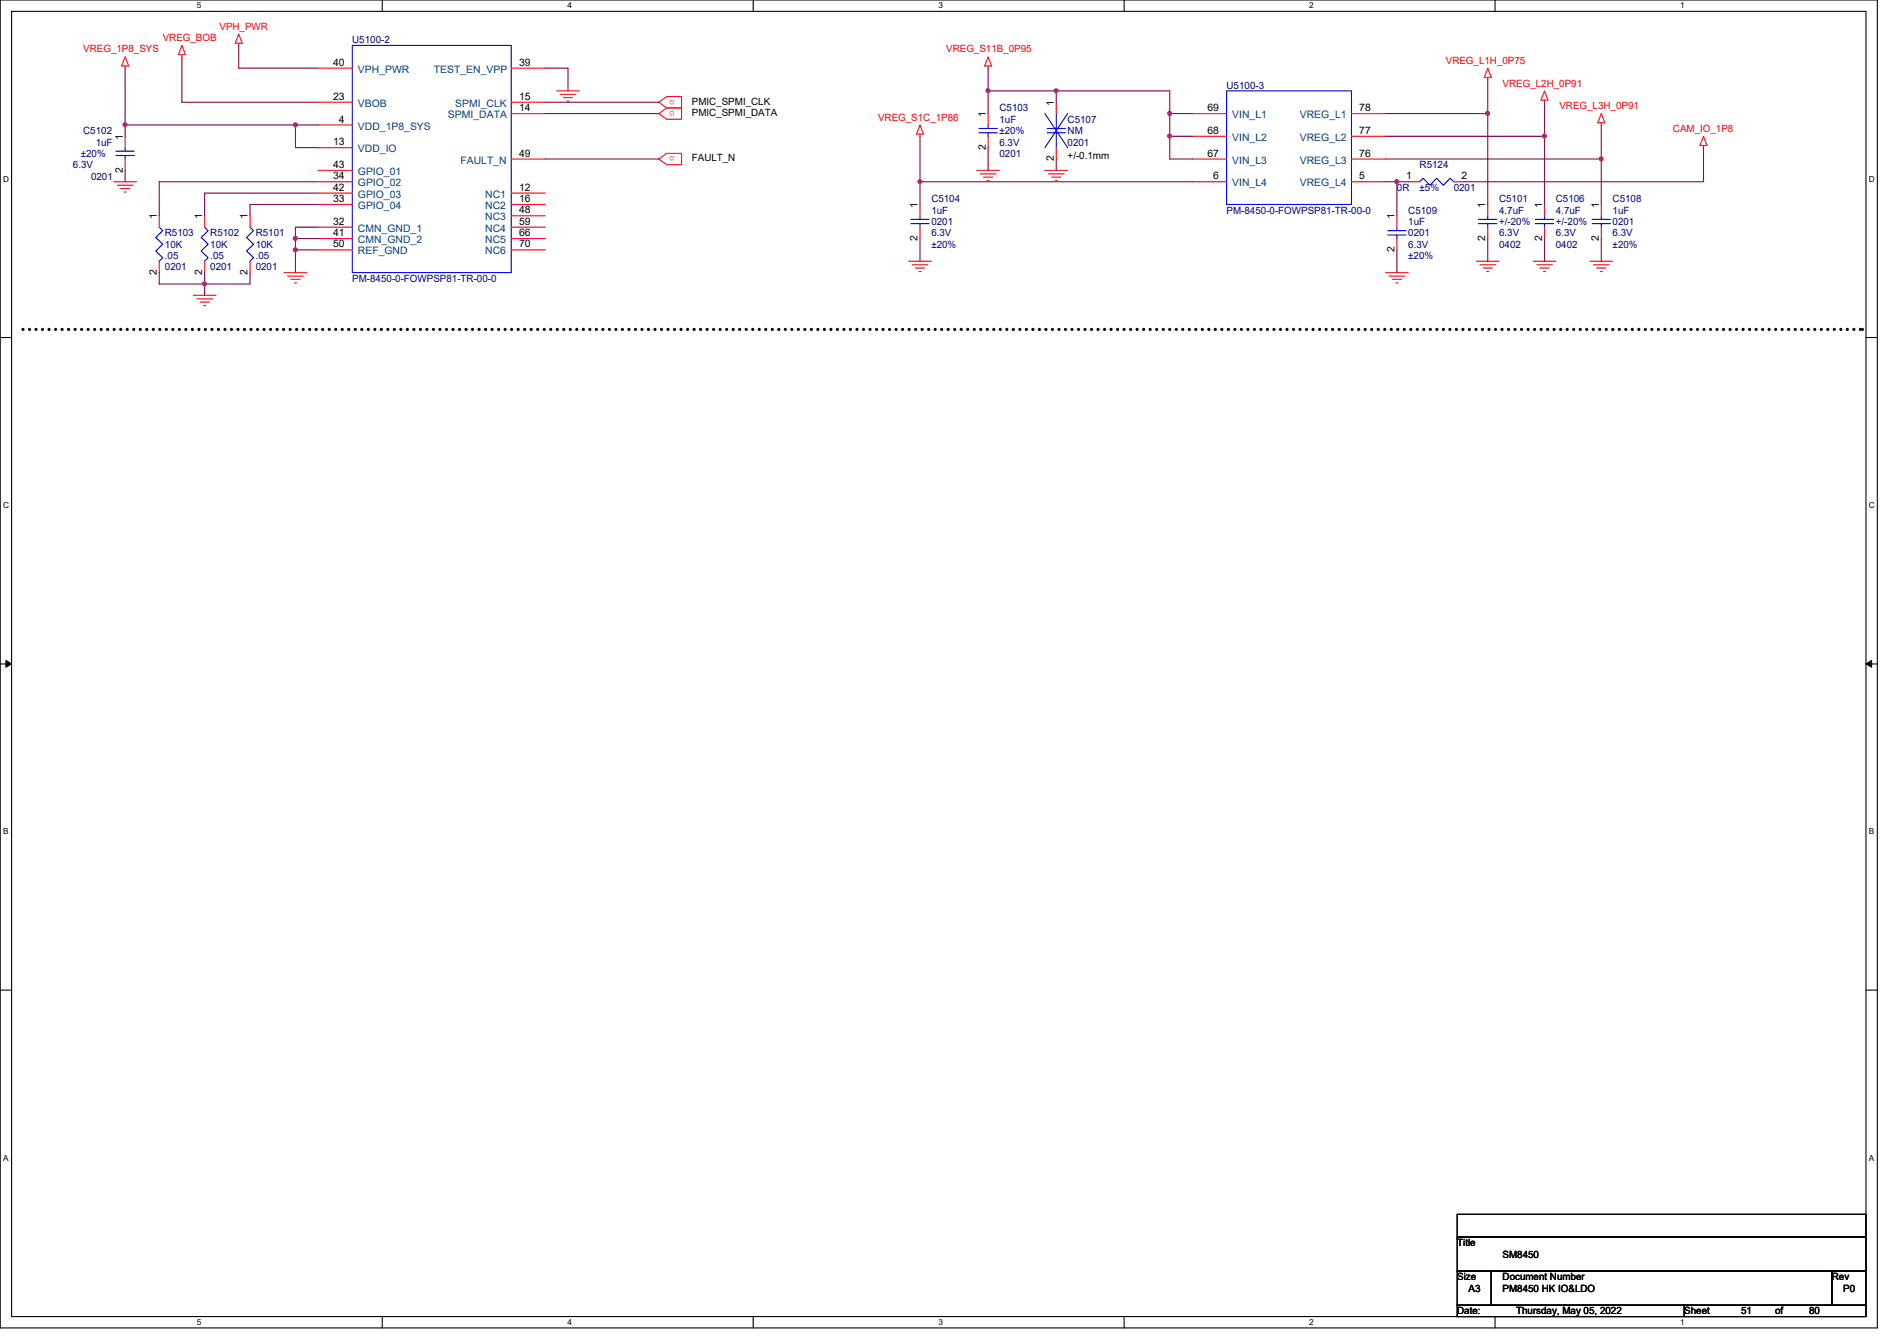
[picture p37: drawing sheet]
<svg xmlns="http://www.w3.org/2000/svg" width="297mm" height="210mm" viewBox="0 0 297 210" stroke-linecap="round" stroke-linejoin="round" font-family="sans-serif">
<defs><g id="words">
<g font-size="1.6" fill="#f00">
<text x="34.4" y="4.7">VPH_PWR</text>
<text x="13" y="8.2">VREG_1P8_SYS</text>
<text x="25.5" y="6.4">VREG_BOB</text>
<text x="148.2" y="8.2">VREG_S11B_0P95</text>
<text x="226.4" y="10">VREG_L1H_0P75</text>
<text x="105.7" y="15.6" transform="rotate(180 105.7 15.6)">o</text>
<text x="105.7" y="17.4" transform="rotate(180 105.7 17.4)">o</text>
<text x="235.3" y="13.5">VREG_L2H_0P91</text>
<text x="244.2" y="17.1">VREG_L3H_0P91</text>
<text x="137.5" y="18.9">VREG_S1C_1P86</text>
<text x="262" y="20.7">CAM_IO_1P8</text>
<text x="105.7" y="24.5" transform="rotate(180 105.7 24.5)">o</text>
</g>
<g font-size="1.6">
<text x="52.2" y="10.3">40</text>
<text x="81.3" y="10.3">39</text>
<text x="52.2" y="15.6">23</text>
<text x="81.3" y="15.6">15</text>
<text x="81.3" y="17.4">14</text>
<text x="108.3" y="16.4">PMIC_SPMI_CLK</text>
<text x="165" y="16.6" transform="rotate(-90 165 16.6)">1</text>
<text x="189.1" y="17.4">69</text>
<text x="212.8" y="17.4">78</text>
<text x="19.2" y="21.9" transform="rotate(-90 19.2 21.9)">1</text>
<text x="52.2" y="22.7">13</text>
<text x="53" y="19.2">4</text>
<text x="108.3" y="18.2">PMIC_SPMI_DATA</text>
<text x="154.3" y="23.5" transform="rotate(-90 154.3 23.5)">2</text>
<text x="154.3" y="18.3" transform="rotate(-90 154.3 18.3)">1</text>
<text x="189.1" y="21">68</text>
<text x="212.8" y="21">77</text>
<text x="19.2" y="27" transform="rotate(-90 19.2 27)">2</text>
<text x="52.2" y="26.3">43</text>
<text x="52.2" y="28.1">34</text>
<text x="52.2" y="29.8">42</text>
<text x="81.3" y="29.8">12</text>
<text x="81.3" y="24.5">49</text>
<text x="108.3" y="25.3">FAULT_N</text>
<text x="165" y="25.2" transform="rotate(-90 165 25.2)">2</text>
<text x="167.2" y="24.9">+/-0.1mm</text>
<text x="189.1" y="24.5">67</text>
<text x="189.9" y="28.1">6</text>
<text x="212.8" y="24.5">76</text>
<text x="212.8" y="28.1">5</text>
<text x="220.2" y="28.1">1</text>
<text x="228.9" y="28.1">2</text>
<text x="24.6" y="34.3" transform="rotate(-90 24.6 34.3)">1</text>
<text x="31.7" y="34.3" transform="rotate(-90 31.7 34.3)">1</text>
<text x="38.8" y="34.3" transform="rotate(-90 38.8 34.3)">1</text>
<text x="52.2" y="31.6">33</text>
<text x="52.2" y="35.2">32</text>
<text x="81.3" y="31.6">16</text>
<text x="81.3" y="33.4">48</text>
<text x="81.3" y="35.2">59</text>
<text x="143.7" y="32.6" transform="rotate(-90 143.7 32.6)">1</text>
<text x="218.4" y="34.3" transform="rotate(-90 218.4 34.3)">1</text>
<text x="232.6" y="32.6" transform="rotate(-90 232.6 32.6)">1</text>
<text x="241.5" y="32.6" transform="rotate(-90 241.5 32.6)">1</text>
<text x="250.4" y="32.6" transform="rotate(-90 250.4 32.6)">1</text>
<text x="52.2" y="37">41</text>
<text x="52.2" y="38.7">50</text>
<text x="81.3" y="37">66</text>
<text x="81.3" y="38.7">70</text>
<text x="143.7" y="37.7" transform="rotate(-90 143.7 37.7)">2</text>
<text x="218.4" y="39.5" transform="rotate(-90 218.4 39.5)">2</text>
<text x="232.6" y="37.7" transform="rotate(-90 232.6 37.7)">2</text>
<text x="241.5" y="37.7" transform="rotate(-90 241.5 37.7)">2</text>
<text x="250.4" y="37.7" transform="rotate(-90 250.4 37.7)">2</text>
<text x="24.6" y="43" transform="rotate(-90 24.6 43)">2</text>
<text x="31.7" y="43" transform="rotate(-90 31.7 43)">2</text>
<text x="38.8" y="43" transform="rotate(-90 38.8 43)">2</text>
<text x="228.2" y="195.1">Title</text>
<text x="235.3" y="196.8">SM8450</text>
<text x="228.2" y="200.4">Size</text>
<text x="230" y="202.2">A3</text>
<text x="235.3" y="200.4">Document Number</text>
<text x="235.3" y="202.2">PM8450 HK IO&amp;LDO</text>
<text x="286.8" y="200.4">Rev</text>
<text x="288.6" y="202.2">P0</text>
<text x="228.2" y="205.7">Date:</text>
<text x="237.4" y="205.7">Thursday, May 05, 2022</text>
<text x="263.7" y="205.7">Sheet</text>
<text x="272.6" y="205.7">51</text>
<text x="278" y="205.7">of</text>
<text x="283.3" y="205.7">80</text>
</g>
<g font-size="1.6" fill="#000080">
<text x="55.2" y="6.8">U5100-2</text>
<text x="156.5" y="17.4">C5103</text>
<text x="192.1" y="13.9">U5100-3</text>
<text x="13" y="21">C5102</text>
<text x="15" y="22.8">1uF</text>
<text x="156.5" y="19.2">1uF</text>
<text x="156.5" y="22.8">6.3V</text>
<text x="156.5" y="21">±20%</text>
<text x="167.2" y="19.2">C5107</text>
<text x="167.2" y="21">NM</text>
<text x="167.2" y="22.8">0201</text>
<text x="11.4" y="26.3">6.3V</text>
<text x="12.7" y="24.6">±20%</text>
<text x="14.3" y="28.1">0201</text>
<text x="156.5" y="24.6">0201</text>
<text x="218.7" y="29.9">0R</text>
<text x="222.3" y="29.9">±5%</text>
<text x="222.3" y="26.3">R5124</text>
<text x="227.6" y="29.9">0201</text>
<text x="145.8" y="31.7">C5104</text>
<text x="145.8" y="33.4">1uF</text>
<text x="145.8" y="35.2">0201</text>
<text x="192.1" y="33.4">PM-8450-0-FOWPSP81-TR-00-0</text>
<text x="220.5" y="33.4">C5109</text>
<text x="220.5" y="35.2">1uF</text>
<text x="234.7" y="31.7">C5101</text>
<text x="234.7" y="33.4">4.7uF</text>
<text x="234.7" y="35.2">+/-20%</text>
<text x="243.6" y="31.7">C5106</text>
<text x="243.6" y="33.4">4.7uF</text>
<text x="243.6" y="35.2">+/-20%</text>
<text x="252.5" y="31.7">C5108</text>
<text x="252.5" y="33.4">1uF</text>
<text x="252.5" y="35.2">0201</text>
<text x="25.8" y="37">R5103</text>
<text x="25.8" y="38.8">10K</text>
<text x="25.8" y="40.6">.05</text>
<text x="32.9" y="37">R5102</text>
<text x="32.9" y="38.8">10K</text>
<text x="32.9" y="40.6">.05</text>
<text x="40" y="37">R5101</text>
<text x="40" y="38.8">10K</text>
<text x="40" y="40.6">.05</text>
<text x="145.8" y="37">6.3V</text>
<text x="145.8" y="38.8">±20%</text>
<text x="220.5" y="37">0201</text>
<text x="220.5" y="38.8">6.3V</text>
<text x="220.5" y="40.6">±20%</text>
<text x="234.7" y="38.8">0402</text>
<text x="234.7" y="37">6.3V</text>
<text x="243.6" y="38.8">0402</text>
<text x="243.6" y="37">6.3V</text>
<text x="252.5" y="37">6.3V</text>
<text x="252.5" y="38.8">±20%</text>
<text x="25.8" y="42.3">0201</text>
<text x="32.9" y="42.3">0201</text>
<text x="40" y="42.3">0201</text>
<text x="55.2" y="44.1">PM-8450-0-FOWPSP81-TR-00-0</text>
</g>
<g font-size="1.6" fill="#004080">
<text x="56" y="11.4">VPH_PWR</text>
<text x="67.9" y="11.4">TEST_EN_VPP</text>
<text x="56" y="16.7">VBOB</text>
<text x="71.3" y="16.7">SPMI_CLK</text>
<text x="56" y="20.3">VDD_1P8_SYS</text>
<text x="56" y="23.8">VDD_IO</text>
<text x="70.1" y="18.5">SPMI_DATA</text>
<text x="193" y="18.5">VIN_L1</text>
<text x="193" y="22.1">VIN_L2</text>
<text x="203.5" y="18.5">VREG_L1</text>
<text x="203.5" y="22.1">VREG_L2</text>
<text x="56" y="27.4">GPIO_01</text>
<text x="56" y="29.2">GPIO_02</text>
<text x="72.1" y="25.6">FAULT_N</text>
<text x="193" y="25.6">VIN_L3</text>
<text x="193" y="29.2">VIN_L4</text>
<text x="203.5" y="25.6">VREG_L3</text>
<text x="203.5" y="29.2">VREG_L4</text>
<text x="56" y="30.9">GPIO_03</text>
<text x="56" y="32.7">GPIO_04</text>
<text x="76" y="30.9">NC1</text>
<text x="76" y="32.7">NC2</text>
<text x="76" y="34.5">NC3</text>
<text x="56" y="36.3">CMN_GND_1</text>
<text x="56" y="38.1">CMN_GND_2</text>
<text x="56" y="39.8">REF_GND</text>
<text x="76" y="36.3">NC4</text>
<text x="76" y="38.1">NC5</text>
<text x="76" y="39.8">NC6</text>
</g>
<g font-size="1.3">
<text x="30.8" y="1.3">5</text>
<text x="88.9" y="1.3">4</text>
<text x="146.9" y="1.3">3</text>
<text x="205" y="1.3">2</text>
<text x="263.1" y="1.3">1</text>
<text x=".5" y="28.4">D</text>
<text x="292.6" y="28.4">D</text>
<text x=".5" y="79.5">C</text>
<text x="292.6" y="79.5">C</text>
<text x=".5" y="130.6">B</text>
<text x="292.6" y="130.6">B</text>
<text x=".5" y="181.7">A</text>
<text x="292.6" y="181.7">A</text>
<text x="30.8" y="207.4">5</text>
<text x="88.9" y="207.4">4</text>
<text x="146.9" y="207.4">3</text>
<text x="205" y="207.4">2</text>
<text x="263.1" y="207.4">1</text>
</g>
</g></defs>
<path d="M0 0h294v207.9h-294zM1.8 1.8h290.4v204.3h-290.4z" fill="none" stroke="#000" stroke-width=".17"/>
<g fill="#fff">
<path d="M30.8 .2h.7v1.4h-.7z"/>
<path d="M30.8 206.2h.7v1.4h-.7z"/>
</g>
<path d="M59.9 0v1.8M59.9 206.1v1.8" fill="none" stroke="#000" stroke-width=".17"/>
<g fill="#fff">
<path d="M88.9 .2h.6v1.4h-.6z"/>
<path d="M88.9 206.2h.6v1.4h-.6z"/>
</g>
<path d="M117.9 0v1.8M117.9 206.1v1.8" fill="none" stroke="#000" stroke-width=".17"/>
<g fill="#fff">
<path d="M146.9 .2h.7v1.4h-.7z"/>
<path d="M146.9 206.2h.7v1.4h-.7z"/>
</g>
<path d="M176 0v1.8M176 206.1v1.8" fill="none" stroke="#000" stroke-width=".17"/>
<g fill="#fff">
<path d="M205 .2h.7v1.4h-.7z"/>
<path d="M205 206.2h.7v1.4h-.7z"/>
</g>
<path d="M234.1 0v1.8M234.1 206.1v1.8" fill="none" stroke="#000" stroke-width=".17"/>
<g fill="#fff">
<path d="M263.1 .2h.7v1.4h-.7z"/>
<path d="M263.1 206.2h.7v1.4h-.7z"/>
<path d="M.5 27.3h.9v1.4h-.9z"/>
<path d="M292.6 27.3h.9v1.4h-.9z"/>
<path d="M.5 78.4h.9v1.4h-.9z"/>
<path d="M292.6 78.4h.9v1.4h-.9z"/>
</g>
<path d="M0 52.8h1.8M292.2 52.8h1.8" fill="none" stroke="#000" stroke-width=".17"/>
<g fill="#fff">
<path d="M.5 129.5h.8v1.4h-.8z"/>
<path d="M292.6 129.5h.9v1.4h-.9z"/>
</g>
<path d="M0 103.9h1.8M292.2 103.9h1.8" fill="none" stroke="#000" stroke-width=".17"/>
<path d="M.9 103.4l.9 .5-.9 .5zM292.2 103.9l.9-.5v1z" fill="#000"/>
<path d="M.9 103.4l.9 .5-.9 .5zM292.2 103.9l.9-.5v1z" fill="none" stroke="#000" stroke-width=".16"/>
<g fill="#fff">
<path d="M.5 180.5h.8v1.4h-.8z"/>
<path d="M292.6 180.5h.9v1.4h-.9z"/>
</g>
<path d="M0 155h1.8M292.2 155h1.8M228.2 190.1h64v3.5h-64zM228.2 193.6h64v5.4h-64zM228.2 199h5.3v5.3h-5.3zM233.5 199h53.3v5.3h-53.3zM286.8 199h5.4v5.3h-5.4zM228.2 204.3h35.5v1.8h-35.5zM263.7 204.3h28.5v1.8h-28.5z" fill="none" stroke="#000" stroke-width=".17"/>
<path d="M3.6 51.6h288" fill="none" stroke="#000" stroke-width=".51" stroke-dasharray="0 1"/>
<circle cx="291.6" cy="51.6" r=".25" fill="#000" stroke-dasharray="0 1"/>
<g fill="none" stroke="#f00" stroke-width=".17">
<path d="M19.6 10.3v.4M19.6 8.9l.5 1.4h-1.1zM28.5 7.1l.5 1.5h-1.1zM28.5 8.6v.3M37.4 6.8v.3M37.4 5.3l.5 1.5h-1.1zM49.8 10.7h5.4M49.8 16h5.4M49.8 19.6h5.4M80 10.7h5.4M80 16h5.4M80 17.8h5.4"/>
<path d="M87.2 14.2h3.5M87.7 14.8h2.5M88.2 15.3h1.5M88.8 15.8h.3M103.2 16l1.2-.9h2.3v1.8h-2.3zM103.2 17.8l1.2-.9h2.3v1.8h-2.3zM144.1 19.6l.5 1.4h-1.1zM154.7 8.9l.6 1.4h-1.1zM154.7 10.3v.4M154.7 17.8v1.8M165.4 16v1.8M186.7 17.8h5.4"/>
<path d="M211.6 17.8h5.4M233 10.7l.5 1.4h-1.1zM233 12.1v.3M241.8 14.2l.6 1.5h-1.1zM241.8 15.7v.3M250.7 17.8l.6 1.4h-1.1zM250.7 19.2v.4M17.8 28.4h3.6M18.4 29h2.4M18.9 29.5h1.4M19.4 30.1h.4M19.6 21.3v1.8"/>
<path d="M19.6 24.9v1.8M24.9 33.8v1.8M32 33.8v1.8M39.2 33.8v1.8M49.8 23.1h5.4M49.8 26.7h5.4M49.8 28.4h5.4M49.8 30.2h5.4M49.8 32h5.4M49.8 35.6h5.4M49.8 37.3h5.4M49.8 39.1h5.4"/>
<path d="M80 24.9h5.4M80 30.2h5.4M80 32h5.4M80 33.8h5.4M80 35.6h5.4M80 37.3h5.4M80 39.1h5.4M103.2 24.9l1.2-.9h2.3v1.8h-2.3zM144.1 21v.3M144.1 32v1.8M144.1 35.6v1.7M152.9 26.7h3.6"/>
<path d="M153.5 27.2h2.5M154 27.7h1.4M154.6 28.3h.3M154.7 21.3v1.8M163.6 26.7h3.6M164.2 27.2h2.4M164.7 27.7h1.4M165.2 28.3h.4M165.4 23.1v1.8M186.7 21.3h5.4M186.7 24.9h5.4M186.7 28.4h5.4"/>
<path d="M211.6 21.3h5.4M211.6 24.9h5.4M211.6 28.4h5.4M218.7 33.8v1.8M218.7 37.3v1.8M220.5 28.4h1.8M227.6 28.4h1.8M233 32v1.8M233 35.6v1.7M241.8 32v1.8M241.8 35.6v1.7M250.7 32v1.8"/>
<path d="M250.7 35.6v1.7M266.7 21.3l.6 1.5h-1.1zM266.7 22.8v.3M24.9 40.9v1.8M30.3 46.2h3.5M30.8 46.8h2.5M31.3 47.3h1.5M31.9 47.8h.3M32 40.9v1.8M39.2 40.9v1.8M44.5 42.7h3.5M45 43.2h2.5"/>
<path d="M45.5 43.7h1.5M46.1 44.3h.3M142.3 40.9h3.5M142.8 41.4h2.5M143.3 42h1.5M143.9 42.5h.3M217 42.7h3.5M217.5 43.2h2.5M218 43.7h1.5M218.6 44.3h.3M231.2 40.9h3.5M231.7 41.4h2.5"/>
<path d="M232.2 42h1.5M232.8 42.5h.3M240.1 40.9h3.5M240.6 41.4h2.5M241.1 42h1.5M241.7 42.5h.3M249 40.9h3.5M249.5 41.4h2.5M250 42h1.5M250.6 42.5h.3"/>
</g>
<g fill="none" stroke="#00f" stroke-width=".17">
<path d="M55.2 7.1h24.8v35.6h-24.8zM154.7 19.6v.5M163.6 17.8l3.6 5.3M165.4 17.8v2.3M167.2 17.8l-3.6 5.3M192.1 14.2h19.5v17.8h-19.5zM18.2 23.7h2.8M18.2 24.3h2.8M19.6 23.1v.6M19.6 24.3v.6M24.9 35.6l.6 .5-1.1 1.1 1.1 1-1.1 1.1 1.1 1-.6 .6M32 35.6l.6 .5-1.1 1.1 1.1 1-1.1 1.1 1.1 1-.6 .6"/>
<path d="M39.2 35.6l.5 .5-1.1 1.1 1.1 1-1.1 1.1 1.1 1-.5 .6M142.6 34.3h2.9M142.6 35h2.9M144.1 33.8v.5M144.1 35v.6M153.3 20.1h2.9M153.3 20.8h2.9M154.7 20.8v.5M164 20.1h2.8M164 20.8h2.8M165.4 20.8v2.3M217.3 36.1h2.9"/>
<path d="M217.3 36.8h2.9M218.7 35.6v.5M218.7 36.8v.5M222.3 28.4l.5-.5 1.1 1.1 1.1-1.1 1 1.1 1.1-1.1 .5 .5M231.5 34.3h2.9M231.5 35h2.9M233 33.8v.5M233 35v.6M240.4 34.3h2.9M240.4 35h2.9M241.8 33.8v.5M241.8 35v.6"/>
<path d="M249.3 34.3h2.9M249.3 35h2.9M250.7 33.8v.5M250.7 35v.6"/>
</g>
<path d="M19.6 19.6h26.7M28.5 8.9v7.1h21.3M37.4 7.1v3.6h12.4" fill="none" stroke="#800040" stroke-width=".17"/>
<circle cx="46.2" cy="19.5" r=".32" fill="#f0f"/>
<circle cx="46.2" cy="19.5" r=".32" fill="none" stroke="#f0f" stroke-width=".17"/>
<circle cx="19.6" cy="19.5" r=".32" fill="#f0f"/>
<circle cx="19.6" cy="19.5" r=".32" fill="none" stroke="#f0f" stroke-width=".17"/>
<path d="M19.6 10.7v10.6M49.8 19.6h-3.5v3.5h3.5M19.6 26.7v1.7M46.3 35.6v1.7" fill="none" stroke="#800040" stroke-width=".17"/>
<circle cx="46.2" cy="37.3" r=".32" fill="#f0f"/>
<circle cx="46.2" cy="37.3" r=".32" fill="none" stroke="#f0f" stroke-width=".17"/>
<path d="M46.3 35.6h3.5M46.3 39.1h3.5M46.3 39.1v3.6M49.8 37.3h-3.5v1.8" fill="none" stroke="#800040" stroke-width=".17"/>
<circle cx="46.2" cy="39.1" r=".32" fill="#f0f"/>
<circle cx="46.2" cy="39.1" r=".32" fill="none" stroke="#f0f" stroke-width=".17"/>
<path d="M85.4 10.7h3.5v3.5M85.4 16h17.8M85.4 17.8h17.8M154.7 14.2h10.7M154.7 10.7v3.5M154.7 14.2v3.6M24.9 28.4h24.9M32 30.2h17.8M39.2 32h10.6M85.4 24.9h17.8M154.7 23.1v3.6" fill="none" stroke="#800040" stroke-width=".17"/>
<circle cx="154.7" cy="14.2" r=".32" fill="#f0f"/>
<circle cx="154.7" cy="14.2" r=".32" fill="none" stroke="#f0f" stroke-width=".17"/>
<path d="M183.2 14.2v3.6M183.2 24.9h3.5M183.2 21.3h3.5" fill="none" stroke="#800040" stroke-width=".17"/>
<circle cx="183.1" cy="21.3" r=".32" fill="#f0f"/>
<circle cx="183.1" cy="21.3" r=".32" fill="none" stroke="#f0f" stroke-width=".17"/>
<path d="M165.4 14.2v1.8M183.2 21.3v3.6" fill="none" stroke="#800040" stroke-width=".17"/>
<circle cx="165.4" cy="14.2" r=".32" fill="#f0f"/>
<circle cx="165.4" cy="14.2" r=".32" fill="none" stroke="#f0f" stroke-width=".17"/>
<path d="M165.4 14.2h17.8M144.1 28.4h42.6M144.1 21.3v7.1M144.1 28.4v3.6" fill="none" stroke="#800040" stroke-width=".17"/>
<circle cx="144" cy="28.4" r=".32" fill="#f0f"/>
<circle cx="144" cy="28.4" r=".32" fill="none" stroke="#f0f" stroke-width=".17"/>
<path d="M233 12.4v5.4h-16M241.8 16v5.3M250.7 19.6v5.3" fill="none" stroke="#800040" stroke-width=".17"/>
<circle cx="232.9" cy="17.8" r=".32" fill="#f0f"/>
<circle cx="232.9" cy="17.8" r=".32" fill="none" stroke="#f0f" stroke-width=".17"/>
<path d="M217 21.3h24.8" fill="none" stroke="#800040" stroke-width=".17"/>
<circle cx="241.8" cy="21.3" r=".32" fill="#f0f"/>
<circle cx="241.8" cy="21.3" r=".32" fill="none" stroke="#f0f" stroke-width=".17"/>
<path d="M217 24.9h33.7" fill="none" stroke="#800040" stroke-width=".17"/>
<circle cx="250.7" cy="24.9" r=".32" fill="#f0f"/>
<circle cx="250.7" cy="24.9" r=".32" fill="none" stroke="#f0f" stroke-width=".17"/>
<path d="M183.2 17.8h3.5M233 17.8v14.2M144.1 37.3v3.6M233 37.3v3.6M241.8 37.3v3.6M241.8 21.3v10.7M250.7 37.3v3.6M250.7 24.9v7.1" fill="none" stroke="#800040" stroke-width=".17"/>
<circle cx="183.1" cy="17.8" r=".32" fill="#f0f"/>
<circle cx="183.1" cy="17.8" r=".32" fill="none" stroke="#f0f" stroke-width=".17"/>
<path d="M183.2 17.8v3.5M24.9 28.4v5.4M32 30.2v3.6M39.2 32v1.8M165.4 24.9v1.8M24.9 42.7v1.7h7.1M32 44.4h7.2M32 42.7v1.7" fill="none" stroke="#800040" stroke-width=".17"/>
<circle cx="32" cy="44.4" r=".32" fill="#f0f"/>
<circle cx="32" cy="44.4" r=".32" fill="none" stroke="#f0f" stroke-width=".17"/>
<path d="M217 28.4h1.7v5.4M266.7 23.1v5.3h-37.3M32 44.4v1.8M39.2 42.7v1.7" fill="none" stroke="#800040" stroke-width=".17"/>
<circle cx="218.7" cy="28.4" r=".32" fill="#f0f"/>
<circle cx="218.7" cy="28.4" r=".32" fill="none" stroke="#f0f" stroke-width=".17"/>
<path d="M218.7 28.4h1.8M218.7 39.1v3.6" fill="none" stroke="#800040" stroke-width=".17"/>
<circle cx="46.2" cy="19.5" r=".32" fill="#f0f"/>
<circle cx="46.2" cy="19.5" r=".32" fill="none" stroke="#f0f" stroke-width=".17"/>
<circle cx="19.6" cy="19.5" r=".32" fill="#f0f"/>
<circle cx="19.6" cy="19.5" r=".32" fill="none" stroke="#f0f" stroke-width=".17"/>
<circle cx="46.2" cy="37.3" r=".32" fill="#f0f"/>
<circle cx="46.2" cy="37.3" r=".32" fill="none" stroke="#f0f" stroke-width=".17"/>
<circle cx="46.2" cy="39.1" r=".32" fill="#f0f"/>
<circle cx="46.2" cy="39.1" r=".32" fill="none" stroke="#f0f" stroke-width=".17"/>
<circle cx="154.7" cy="14.2" r=".32" fill="#f0f"/>
<circle cx="154.7" cy="14.2" r=".32" fill="none" stroke="#f0f" stroke-width=".17"/>
<circle cx="183.1" cy="21.3" r=".32" fill="#f0f"/>
<circle cx="183.1" cy="21.3" r=".32" fill="none" stroke="#f0f" stroke-width=".17"/>
<circle cx="165.4" cy="14.2" r=".32" fill="#f0f"/>
<circle cx="165.4" cy="14.2" r=".32" fill="none" stroke="#f0f" stroke-width=".17"/>
<circle cx="144" cy="28.4" r=".32" fill="#f0f"/>
<circle cx="144" cy="28.4" r=".32" fill="none" stroke="#f0f" stroke-width=".17"/>
<circle cx="232.9" cy="17.8" r=".32" fill="#f0f"/>
<circle cx="232.9" cy="17.8" r=".32" fill="none" stroke="#f0f" stroke-width=".17"/>
<circle cx="241.8" cy="21.3" r=".32" fill="#f0f"/>
<circle cx="241.8" cy="21.3" r=".32" fill="none" stroke="#f0f" stroke-width=".17"/>
<circle cx="250.7" cy="24.9" r=".32" fill="#f0f"/>
<circle cx="250.7" cy="24.9" r=".32" fill="none" stroke="#f0f" stroke-width=".17"/>
<circle cx="183.1" cy="17.8" r=".32" fill="#f0f"/>
<circle cx="183.1" cy="17.8" r=".32" fill="none" stroke="#f0f" stroke-width=".17"/>
<circle cx="32" cy="44.4" r=".32" fill="#f0f"/>
<circle cx="32" cy="44.4" r=".32" fill="none" stroke="#f0f" stroke-width=".17"/>
<circle cx="218.7" cy="28.4" r=".32" fill="#f0f"/>
<circle cx="218.7" cy="28.4" r=".32" fill="none" stroke="#f0f" stroke-width=".17"/>
<use href="#words"/>
</svg>
